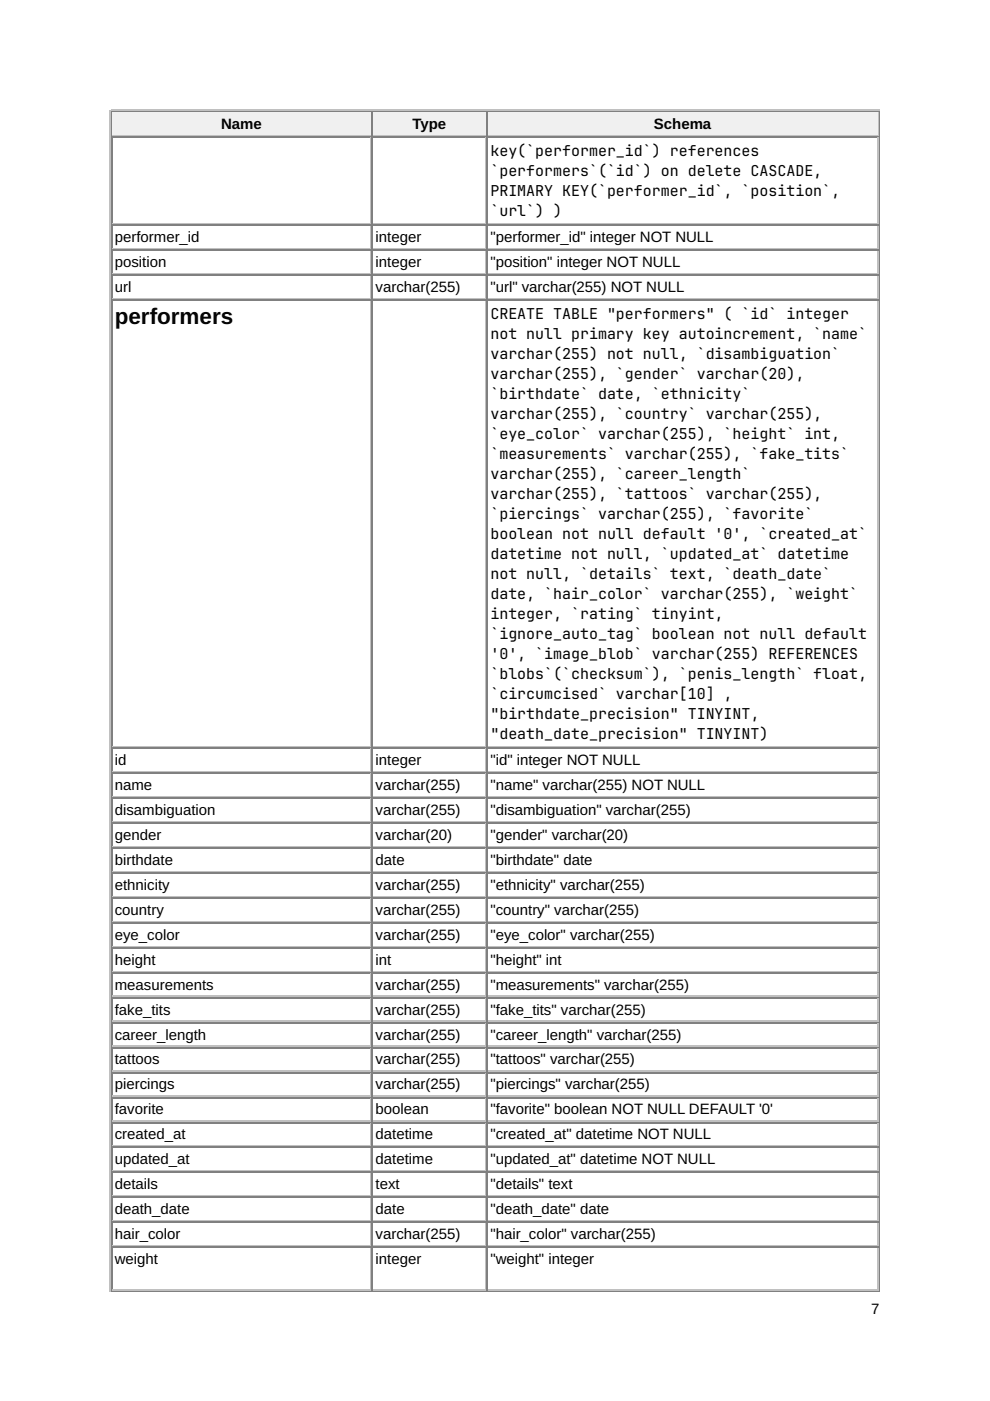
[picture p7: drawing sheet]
<svg xmlns="http://www.w3.org/2000/svg" width="210mm" height="297mm" viewBox="0 0 210 297" stroke-linecap="round" stroke-linejoin="round" font-family="sans-serif">
<defs><g id="words">
<text font-size="4.8" x="24.3" y="68.8">performers</text>
<g font-size="3.2">
<text x="46.9" y="27.3">Name</text>
<text x="87.4" y="27.3">Type</text>
<text x="138.6" y="27.3">Schema</text>
<text x="104" y="33.1">key(`performer_id`) references</text>
<text x="104" y="37.3">`performers`(`id`) on delete CASCADE,</text>
<text x="104" y="41.5">PRIMARY KEY(`performer_id`, `position`,</text>
<text x="104" y="45.8">`url`) )</text>
<text x="24.3" y="51.3">performer_id</text>
<text x="79.6" y="51.3">integer</text>
<text x="104" y="51.3">&quot;performer_id&quot; integer NOT NULL</text>
<text x="24.3" y="56.6">position</text>
<text x="79.6" y="56.6">integer</text>
<text x="104" y="56.6">&quot;position&quot; integer NOT NULL</text>
<text x="24.3" y="61.9">url</text>
<text x="79.6" y="61.9">varchar(255)</text>
<text x="104" y="61.9">&quot;url&quot; varchar(255) NOT NULL</text>
<text x="104" y="67.7">CREATE TABLE &quot;performers&quot; ( `id` integer</text>
<text x="104" y="72">not null primary key autoincrement, `name`</text>
<text x="104" y="76.2">varchar(255) not null, `disambiguation`</text>
<text x="104" y="80.4">varchar(255), `gender` varchar(20),</text>
<text x="104" y="84.7">`birthdate` date, `ethnicity`</text>
<text x="104" y="88.9">varchar(255), `country` varchar(255),</text>
<text x="104" y="93.1">`eye_color` varchar(255), `height` int,</text>
<text x="104" y="97.4">`measurements` varchar(255), `fake_tits`</text>
<text x="104" y="101.6">varchar(255), `career_length`</text>
<text x="104" y="105.8">varchar(255), `tattoos` varchar(255),</text>
<text x="104" y="110.1">`piercings` varchar(255), `favorite`</text>
<text x="104" y="114.3">boolean not null default '0', `created_at`</text>
<text x="104" y="118.5">datetime not null, `updated_at` datetime</text>
<text x="104" y="122.8">not null, `details` text, `death_date`</text>
<text x="104" y="127">date, `hair_color` varchar(255), `weight`</text>
<text x="104" y="131.2">integer, `rating` tinyint,</text>
<text x="104" y="135.5">`ignore_auto_tag` boolean not null default</text>
<text x="104" y="139.7">'0', `image_blob` varchar(255) REFERENCES</text>
<text x="104" y="143.9">`blobs`(`checksum`), `penis_length` float,</text>
<text x="104" y="148.2">`circumcised` varchar[10] ,</text>
<text x="104" y="152.4">&quot;birthdate_precision&quot; TINYINT,</text>
<text x="104" y="156.6">&quot;death_date_precision&quot; TINYINT)</text>
<text x="24.3" y="162.2">id</text>
<text x="24.3" y="167.5">name</text>
<text x="79.6" y="162.2">integer</text>
<text x="79.6" y="167.5">varchar(255)</text>
<text x="104" y="162.2">&quot;id&quot; integer NOT NULL</text>
<text x="104" y="167.5">&quot;name&quot; varchar(255) NOT NULL</text>
<text x="24.3" y="172.8">disambiguation</text>
<text x="79.6" y="172.8">varchar(255)</text>
<text x="104" y="172.8">&quot;disambiguation&quot; varchar(255)</text>
<text x="24.3" y="178.1">gender</text>
<text x="79.6" y="178.1">varchar(20)</text>
<text x="104" y="178.1">&quot;gender&quot; varchar(20)</text>
<text x="24.3" y="183.4">birthdate</text>
<text x="79.6" y="183.4">date</text>
<text x="104" y="183.4">&quot;birthdate&quot; date</text>
<text x="24.3" y="188.6">ethnicity</text>
<text x="79.6" y="188.6">varchar(255)</text>
<text x="104" y="188.6">&quot;ethnicity&quot; varchar(255)</text>
<text x="24.3" y="193.9">country</text>
<text x="79.6" y="193.9">varchar(255)</text>
<text x="104" y="193.9">&quot;country&quot; varchar(255)</text>
<text x="24.3" y="199.2">eye_color</text>
<text x="79.6" y="199.2">varchar(255)</text>
<text x="104" y="199.2">&quot;eye_color&quot; varchar(255)</text>
<text x="24.3" y="204.5">height</text>
<text x="24.3" y="209.8">measurements</text>
<text x="79.6" y="204.5">int</text>
<text x="79.6" y="209.8">varchar(255)</text>
<text x="104" y="204.5">&quot;height&quot; int</text>
<text x="104" y="209.8">&quot;measurements&quot; varchar(255)</text>
<text x="24.3" y="215.1">fake_tits</text>
<text x="79.6" y="215.1">varchar(255)</text>
<text x="104" y="215.1">&quot;fake_tits&quot; varchar(255)</text>
<text x="24.3" y="220.4">career_length</text>
<text x="79.6" y="220.4">varchar(255)</text>
<text x="104" y="220.4">&quot;career_length&quot; varchar(255)</text>
<text x="24.3" y="225.7">tattoos</text>
<text x="79.6" y="225.7">varchar(255)</text>
<text x="104" y="225.7">&quot;tattoos&quot; varchar(255)</text>
<text x="24.3" y="231">piercings</text>
<text x="79.6" y="231">varchar(255)</text>
<text x="104" y="231">&quot;piercings&quot; varchar(255)</text>
<text x="24.3" y="236.3">favorite</text>
<text x="79.6" y="236.3">boolean</text>
<text x="104" y="236.3">&quot;favorite&quot; boolean NOT NULL DEFAULT '0'</text>
<text x="24.3" y="241.6">created_at</text>
<text x="79.6" y="241.6">datetime</text>
<text x="104" y="241.6">&quot;created_at&quot; datetime NOT NULL</text>
<text x="24.3" y="246.9">updated_at</text>
<text x="79.6" y="246.9">datetime</text>
<text x="104" y="246.9">&quot;updated_at&quot; datetime NOT NULL</text>
<text x="24.3" y="252.1">details</text>
<text x="24.3" y="257.4">death_date</text>
<text x="79.6" y="252.1">text</text>
<text x="79.6" y="257.4">date</text>
<text x="104" y="252.1">&quot;details&quot; text</text>
<text x="104" y="257.4">&quot;death_date&quot; date</text>
<text x="24.3" y="262.7">hair_color</text>
<text x="79.6" y="262.7">varchar(255)</text>
<text x="104" y="262.7">&quot;hair_color&quot; varchar(255)</text>
<text x="24.3" y="268">weight</text>
<text x="79.6" y="268">integer</text>
<text x="104" y="268">&quot;weight&quot; integer</text>
<text x="184.7" y="278.6">7</text>
</g>
</g></defs>
<path d="M23.4 23.3v250.5M23.5 23.4h163M23.8 28.7h55M78.7 23.8v4.8" fill="none" stroke="#c0c0c0" stroke-width=".26"/>
<path d="M23.7 23.5v5.3M23.8 23.7h55M186.4 23.5v250.1M23.5 273.7h163" fill="none" stroke="#808080" stroke-width=".26"/>
<g fill="#f0f0f0">
<path d="M23.8 23.8h54.8v4.8h-54.8z"/>
<path d="M46.8 24.3h8.8v3.7h-8.8z"/>
</g>
<path d="M79 23.5v5.3M79.1 23.7h24.1" fill="none" stroke="#808080" stroke-width=".26"/>
<path d="M79.1 28.7h24.1M103.1 23.8v4.8" fill="none" stroke="#c0c0c0" stroke-width=".26"/>
<g fill="#f0f0f0">
<path d="M79.1 23.8h23.8v4.8h-23.8z"/>
<path d="M87.3 24.3h7.4v3.7h-7.4z"/>
</g>
<path d="M103.3 23.5v5.3M103.5 23.7h82.8" fill="none" stroke="#808080" stroke-width=".26"/>
<path d="M103.5 28.7h82.8M186.1 23.8v4.8" fill="none" stroke="#c0c0c0" stroke-width=".26"/>
<g fill="#f0f0f0">
<path d="M103.5 23.8h82.5v4.8h-82.5z"/>
<path d="M138.6 24.3h12.2v3.7h-12.2z"/>
</g>
<g fill="none" stroke="#808080" stroke-width=".26">
<path d="M23.7 28.8v244.8M23.8 29h55M79 28.8v244.8M79.1 29h24.1M103.3 28.8v244.8M103.5 29h82.8M23.8 47.8h55M23.8 53h55M23.8 58.3h55M79.1 47.8h24.1M79.1 53h24.1M79.1 58.3h24.1"/>
<path d="M103.5 47.8h82.8M103.5 53h82.8M103.5 58.3h82.8M23.8 63.6h55M79.1 63.6h24.1M103.5 63.6h82.8M23.8 158.6h55M79.1 158.6h24.1M103.5 158.6h82.8M23.8 163.9h55M23.8 169.2h55M23.8 174.5h55"/>
<path d="M23.8 179.8h55M79.1 163.9h24.1M79.1 169.2h24.1M79.1 174.5h24.1M79.1 179.8h24.1M103.5 163.9h82.8M103.5 169.2h82.8M103.5 174.5h82.8M103.5 179.8h82.8M23.8 185.1h55M23.8 190.4h55M23.8 195.7h55"/>
<path d="M79.1 185.1h24.1M79.1 190.4h24.1M79.1 195.7h24.1M103.5 185.1h82.8M103.5 190.4h82.8M103.5 195.7h82.8M23.8 201h55M23.8 206.2h55M23.8 211.5h55M23.8 216.8h55M79.1 201h24.1M79.1 206.2h24.1"/>
<path d="M79.1 211.5h24.1M79.1 216.8h24.1M103.5 201h82.8M103.5 206.2h82.8M103.5 211.5h82.8M103.5 216.8h82.8M23.8 222.1h55M23.8 227.4h55M23.8 232.7h55M23.8 238h55M79.1 222.1h24.1M79.1 227.4h24.1"/>
<path d="M79.1 232.7h24.1M79.1 238h24.1M103.5 222.1h82.8M103.5 227.4h82.8M103.5 232.7h82.8M103.5 238h82.8M23.8 243.3h55M23.8 248.6h55M23.8 253.9h55M23.8 259.2h55M79.1 243.3h24.1M79.1 248.6h24.1"/>
<path d="M79.1 253.9h24.1M79.1 259.2h24.1M103.5 243.3h82.8M103.5 248.6h82.8M103.5 253.9h82.8M103.5 259.2h82.8M23.8 264.5h55M79.1 264.5h24.1M103.5 264.5h82.8"/>
</g>
<g fill="none" stroke="#c0c0c0" stroke-width=".26">
<path d="M78.7 29.1v18.3M103.1 29.1v18.3M186.1 29.1v18.3M23.8 47.5h55M23.8 52.8h55M23.8 58.1h55M78.7 47.9v4.8M78.7 53.2v4.7M78.7 58.5v4.7M79.1 47.5h24.1M79.1 52.8h24.1M79.1 58.1h24.1"/>
<path d="M103.1 47.9v4.8M103.1 53.2v4.7M103.1 58.5v4.7M103.5 47.5h82.8M103.5 52.8h82.8M103.5 58.1h82.8M186.1 47.9v4.8M186.1 53.2v4.7M186.1 58.5v4.7M23.8 63.4h55M78.7 63.8v94.4M79.1 63.4h24.1"/>
<path d="M103.1 63.8v94.4M103.5 63.4h82.8M186.1 63.8v94.4M23.8 158.4h55M78.7 158.7v4.8M79.1 158.4h24.1M103.1 158.7v4.8M103.5 158.4h82.8M186.1 158.7v4.8M23.8 163.6h55M23.8 168.9h55M23.8 174.2h55"/>
<path d="M23.8 179.5h55M78.7 164v4.8M78.7 169.3v4.8M78.7 174.6v4.8M78.7 179.9v4.8M79.1 163.6h24.1M79.1 168.9h24.1M79.1 174.2h24.1M79.1 179.5h24.1M103.1 164v4.8M103.1 169.3v4.8M103.1 174.6v4.8"/>
<path d="M103.1 179.9v4.8M103.5 163.6h82.8M103.5 168.9h82.8M103.5 174.2h82.8M103.5 179.5h82.8M186.1 164v4.8M186.1 169.3v4.8M186.1 174.6v4.8M186.1 179.9v4.8M23.8 184.8h55M23.8 190.1h55M23.8 195.4h55"/>
<path d="M78.7 185.2v4.8M78.7 190.5v4.8M78.7 195.8v4.8M79.1 184.8h24.1M79.1 190.1h24.1M79.1 195.4h24.1M103.1 185.2v4.8M103.1 190.5v4.8M103.1 195.8v4.8M103.5 184.8h82.8M103.5 190.1h82.8M103.5 195.4h82.8"/>
<path d="M186.1 185.2v4.8M186.1 190.5v4.8M186.1 195.8v4.8M23.8 200.7h55M23.8 206h55M23.8 211.3h55M23.8 216.6h55M78.7 201.1v4.7M78.7 206.4v4.7M78.7 211.7v4.7M78.7 217v4.7M79.1 200.7h24.1"/>
<path d="M79.1 206h24.1M79.1 211.3h24.1M79.1 216.6h24.1M103.1 201.1v4.7M103.1 206.4v4.7M103.1 211.7v4.7M103.1 217v4.7M103.5 200.7h82.8M103.5 206h82.8M103.5 211.3h82.8M103.5 216.6h82.8M186.1 201.1v4.7"/>
<path d="M186.1 206.4v4.7M186.1 211.7v4.7M186.1 217v4.7M23.8 221.9h55M23.8 227.1h55M23.8 232.4h55M23.8 237.7h55M78.7 222.2v4.8M78.7 227.5v4.8M78.7 232.8v4.8M78.7 238.1v4.8M79.1 221.9h24.1"/>
<path d="M79.1 227.1h24.1M79.1 232.4h24.1M79.1 237.7h24.1M103.1 222.2v4.8M103.1 227.5v4.8M103.1 232.8v4.8M103.1 238.1v4.8M103.5 221.9h82.8M103.5 227.1h82.8M103.5 232.4h82.8M103.5 237.7h82.8M186.1 222.2v4.8"/>
<path d="M186.1 227.5v4.8M186.1 232.8v4.8M186.1 238.1v4.8M23.8 243h55M23.8 248.3h55M23.8 253.6h55M23.8 258.9h55M78.7 243.4v4.8M78.7 248.7v4.8M78.7 254v4.8M78.7 259.3v4.8M79.1 243h24.1"/>
<path d="M79.1 248.3h24.1M79.1 253.6h24.1M79.1 258.9h24.1M103.1 243.4v4.8M103.1 248.7v4.8M103.1 254v4.8M103.1 259.3v4.8M103.5 243h82.8M103.5 248.3h82.8M103.5 253.6h82.8M103.5 258.9h82.8M186.1 243.4v4.8"/>
<path d="M186.1 248.7v4.8M186.1 254v4.8M186.1 259.3v4.8M23.8 264.2h55M23.8 273.4h55M78.7 264.6v8.7M79.1 264.2h24.1M79.1 273.4h24.1M103.1 264.6v8.7M103.5 264.2h82.8M103.5 273.4h82.8M186.1 264.6v8.7"/>
</g>
<use href="#words"/>
</svg>
